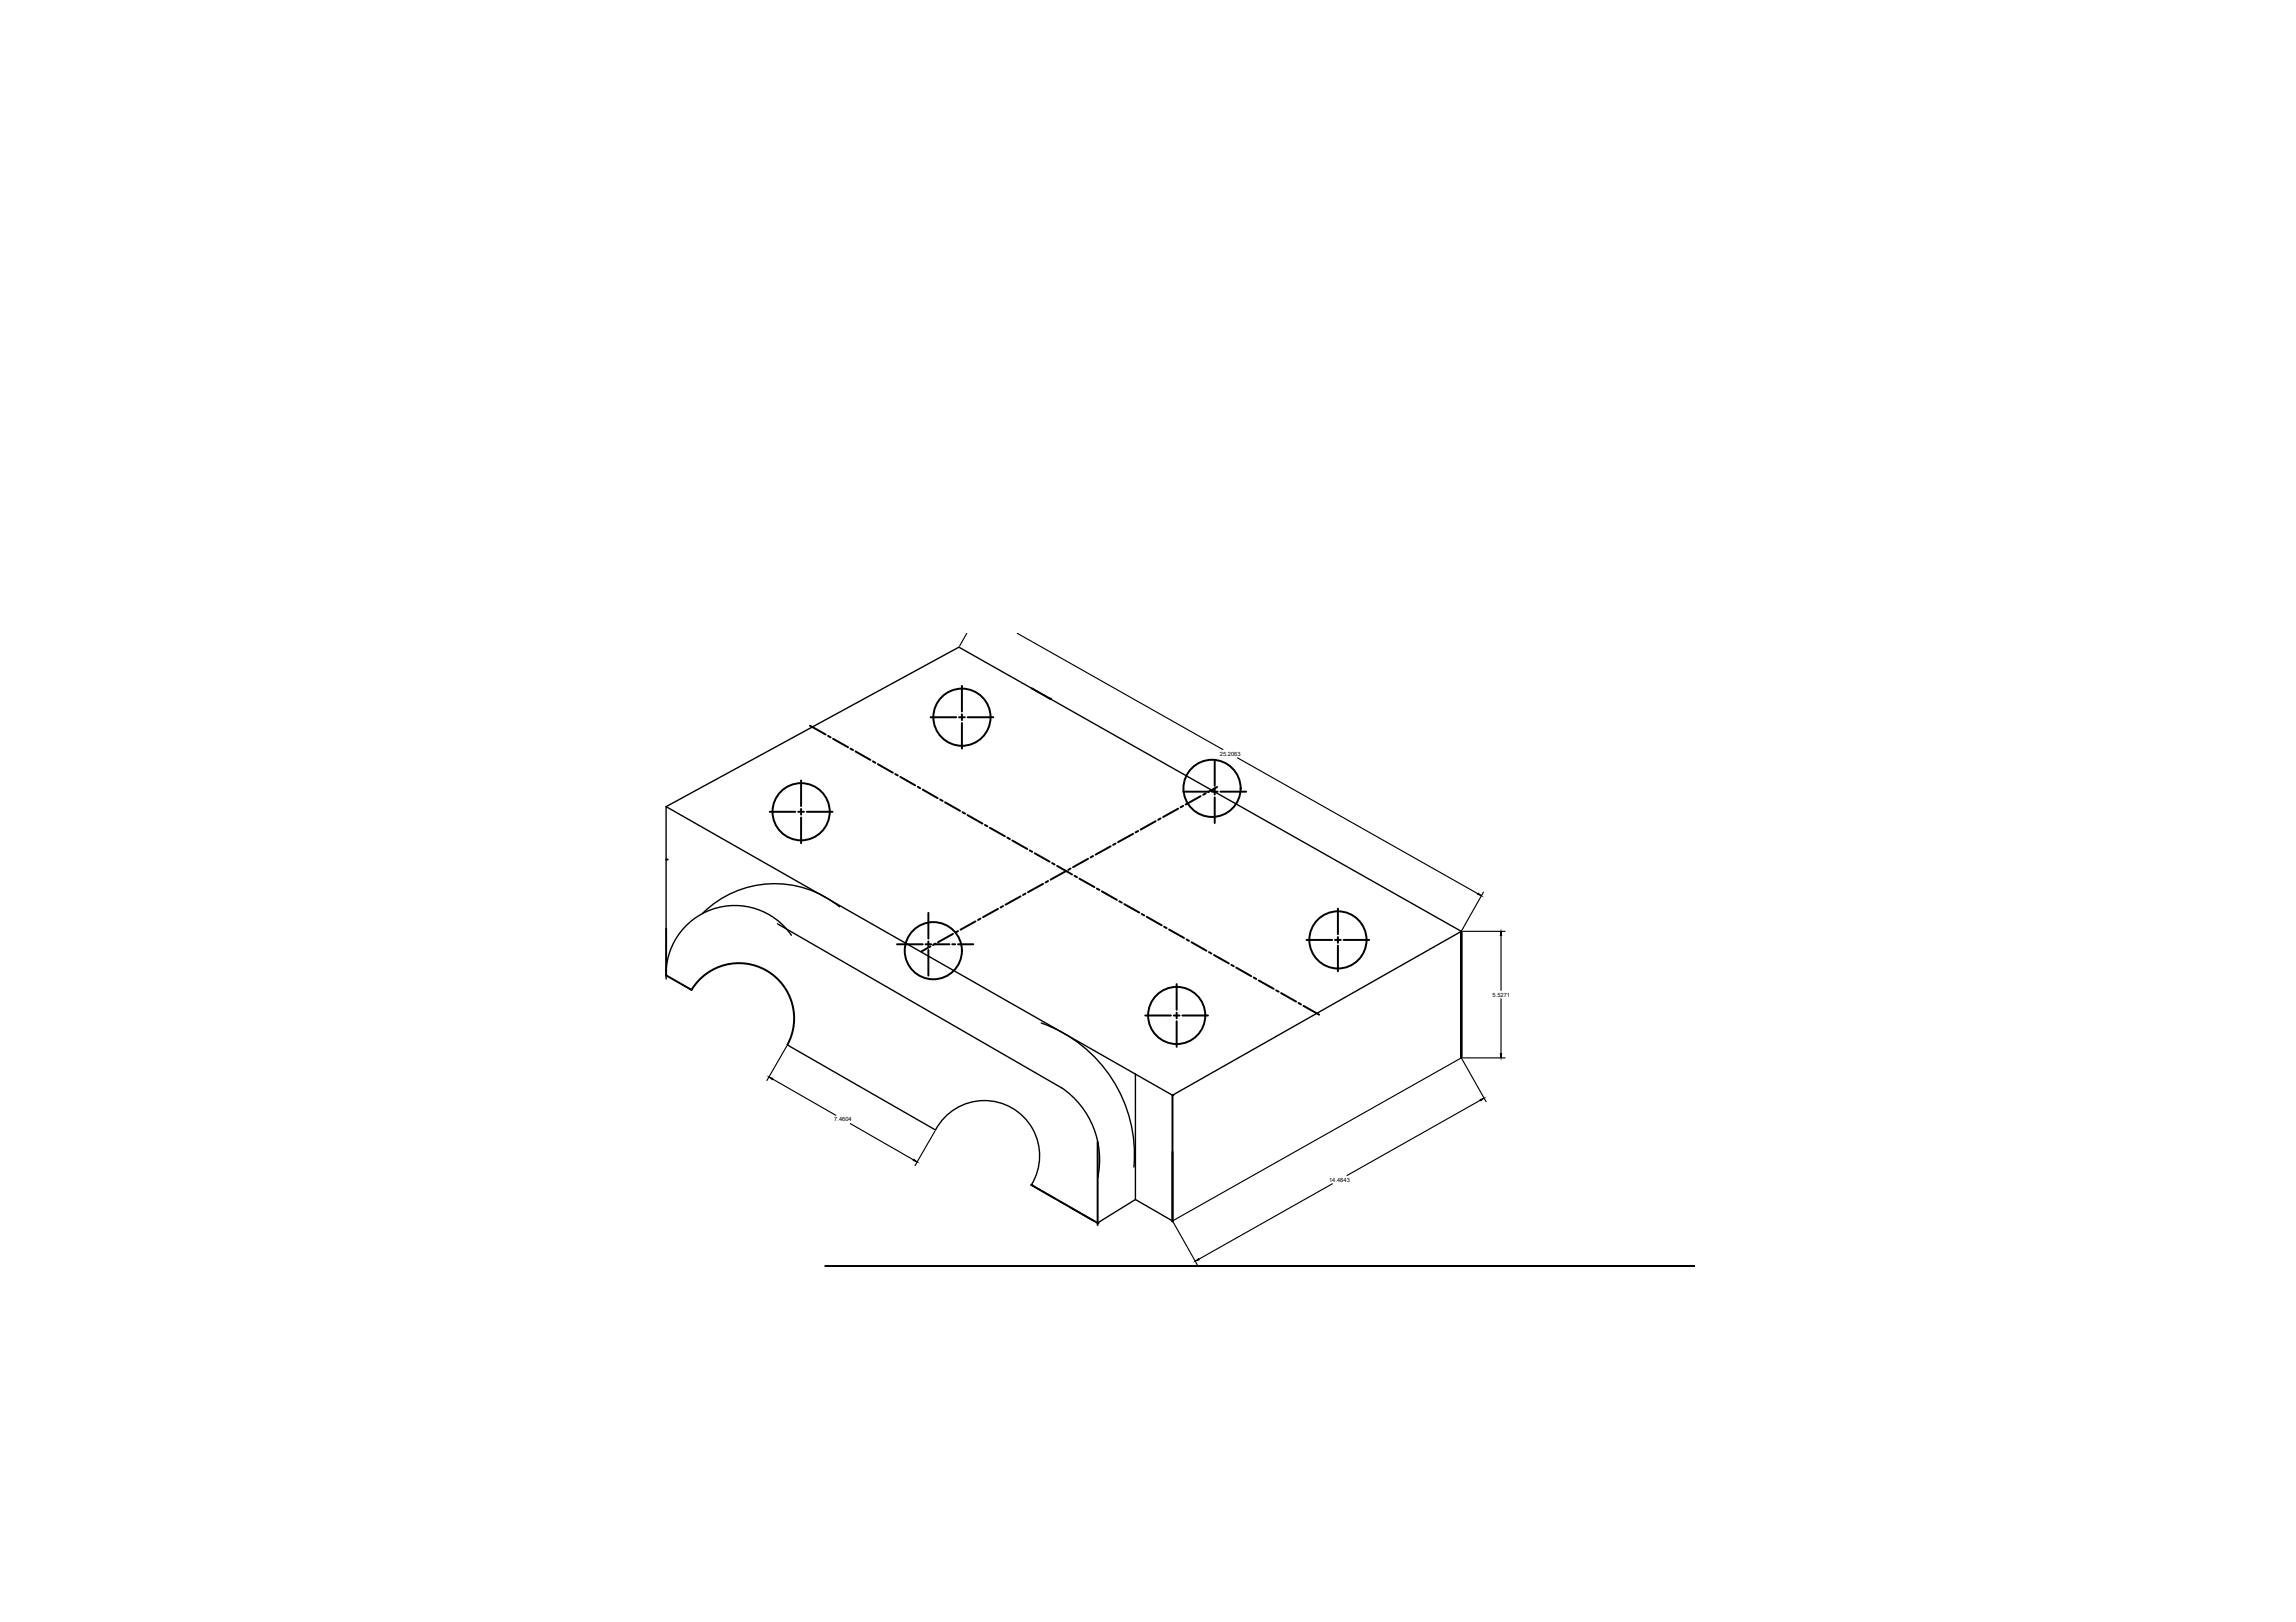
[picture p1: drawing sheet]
<svg xmlns="http://www.w3.org/2000/svg" width="297mm" height="210mm" viewBox="0 0 297 210" stroke-linecap="round" stroke-linejoin="round" font-family="sans-serif">
<defs><g id="words">
<g font-size=".7">
<text x="157.8" y="97.8">25.2063</text>
<text x="193.1" y="129">5.5271</text>
<text x="107.9" y="145.1">7.4604</text>
<text x="171.9" y="152.9">14.4843</text>
</g>
</g></defs>
<!-- layer: 0 -->
<g fill="none" stroke="#000" stroke-width=".25">
<path d="M104.8 93.9l2 1.2M107.1 95.2l.4 .2M107.8 95.6l1.9 1.1M110 96.9l.4 .2M110.7 97.2l1.9 1.1M112.9 98.5l.3 .2M113.6 98.9l1.9 1.1M120.4 92.8h3.3M124.1 92.8h.7M124.4 88.8v3.3M124.4 92.4v.8M124.4 93.6v3.3"/>
<path d="M125.2 92.8h3.3M133.5 89.1l2.3 1.3M135.8 90.4h.1M157.1 98.4v3.3M86.2 111.2h.2M99.6 105.1h3.3M103.3 105.1h.7M103.6 101v3.3M103.6 104.7v.7M103.6 105.8v3.3M104.4 105.1h3.3M115.8 100.2l.3 .2"/>
<path d="M116.5 100.5l1.9 1.1M118.7 101.8l.3 .2M119.4 102.2l1.9 1.1M120.1 118.1v3.4M121.6 103.5l.3 .1M122.3 103.8l1.9 1.1M124.5 105.1l.3 .2M125.2 105.5l1.9 1.1M126.2 119.2l-1.9 1.1M126.8 118.9l-.3 .2M127.4 106.8l.3 .1M128.1 107.1l1.9 1.1"/>
<path d="M129.1 117.6l-1.9 1.1M129.8 117.3l-.4 .1M130.3 108.4l.3 .2M131 108.8l1.9 1.1M132 116l-1.9 1.1M132.7 115.6l-.3 .2M133.2 110l.3 .2M133.9 110.4l1.9 1.1M134.9 114.4l-1.9 1.1M135.6 114l-.3 .2M136.1 111.7l.3 .2M136.8 112.1l1.9 1.1"/>
<path d="M137.9 112.8l-2 1M138.5 112.4l-.3 .2M139 113.3l.3 .2M139.7 113.7l1.9 1.1M140.8 111.1l-2 1.1M141.4 110.8l-.3 .2M141.9 115l.3 .2M142.6 115.4l1.9 1.1M143.7 109.5l-2 1.1M144.3 109.2l-.3 .1M144.8 116.6l.3 .2M145.5 117l1.9 1.1"/>
<path d="M146.6 107.9l-2 1.1M147.2 107.5l-.3 .2M147.7 118.3l.3 .2M148.4 118.6l1.9 1.1M149.5 106.3l-1.9 1.1M150.2 105.9l-.4 .2M150.6 119.9l.3 .2M152.4 104.7l-1.9 1M153.1 104.3l-.4 .2M153.1 102.5h3.3M155.3 103l-1.9 1.1M156 102.7l-.3 .2"/>
<path d="M156.8 102.5h.7M157.1 102.1v.7M157.1 103.2v3.3M157.5 101.8l-1.2 .7M157.9 102.5h3.3M173.1 117.6v3.3M86.2 120.2v6l3.3 1.9a7.1 7.1 0 0 1 9.7-2.5 7.1 7.1 0 0 1 2.7 9.6M116.1 122.2h3.3M119.7 122.2h.8M120.1 121.8v.8M120.1 122.9v3.4M120.4 122.5l-1.2 .6"/>
<path d="M120.8 122.2h2M121 122.1l-.3 .2M123.2 122.2h.4M123.3 120.9l-1.9 1M123.9 120.5l-.3 .2M123.9 122.2h2M148.2 131.4h3.3M151.3 120.3l1.9 1.1M151.9 131.4h.7M152.2 127.4v3.3M152.2 131v.8M152.2 132.2v3.3"/>
<path d="M153 131.4h3.3M153.5 121.6l.3 .2M154.2 121.9l1.9 1.1M156.4 123.2l.3 .2M157.1 123.6l1.9 1.1M159.3 124.9l.3 .1M159.9 125.2l2 1.1M162.2 126.5l.3 .2M162.8 126.9l2 1.1M165.1 128.2l.3 .1M165.7 128.5l2 1.1M168 129.8l.3 .2"/>
<path d="M168.6 130.2l2.1 1.1M169 121.6h3.3M172.7 121.6h.8M173.1 121.3v.7M173.1 122.4v3.3M173.8 121.6h3.3M189.1 136.9v-16.4v16.4M133.4 153.3h.1M133.4 153.3l8.6 5M142 158.3h.1M142 147.7v10.8M151.7 141.7v16.3"/>
<path d="M151.7 141.7h.1M106.8 163.8h112.4h-67.5M151.7 163.8h.1"/>
<circle cx="124.5" cy="92.8" r="3.7"/>
<circle cx="103.6" cy="105" r="3.7"/>
<circle cx="156.8" cy="102" r="3.7"/>
<circle cx="120.7" cy="123" r="3.7"/>
<circle cx="152.2" cy="131.4" r="3.7"/>
<circle cx="173.1" cy="121.6" r="3.7"/>
</g>
<path d="M86.2 104.4l37.9-20.7 65 36.8-37.4 21.2zM86.2 104.4v15.8M100.6 119.6l36.8 21.2a11.3 11.3 0 0 1 4.6 11.6M108.6 117.3a13.2 13.2 0 0 0-17.7 .9M101.9 135.2l19.1 11a7.1 7.1 0 0 1 9.9-2.8 7.1 7.1 0 0 1 2.5 9.9l3.1 1.8M102.4 121a8.9 8.9 0 0 0-10.3-3.3 8.9 8.9 0 0 0-5.9 9M134.7 132.4a18.1 18.1 0 0 1 12 18.6M146.9 139v16.2M137.1 155.5l.7 .4M138.4 156.2l3.1 1.8M146.9 155.2l4.8 2.8M146.9 155.2l-4.9 3.1" fill="none" stroke="#000" stroke-width=".18"/>
<g fill="none" stroke="#000" stroke-width=".15">
<path d="M125.1 82l-1 1.6M131.6 82l26.6 15M160.1 98.1l31.1 17.6M191.9 115.5l-2.8 4.9M99.9 139.6l8.2 4.7M101.8 135.4l-2.6 4.4M189.1 136.9l-37.4 21.1M189.1 137.1l3.2 5.5M189.2 120.5h5.5M189.2 136.9h5.5M194.2 121.1v7.1M194.2 129.2v7.2"/>
<path d="M110 145.4l8.2 4.7M120.9 146.4l-2.5 4.4M151.8 158.2l3.1 5.5M172.4 153.2l-17.3 9.8M191.5 142.4l-17.2 9.7"/>
</g>
<path d="M191.2 115.6l.5 .3-.5-.2zM99.5 139.4l.5 .2-.1 .1zM194.2 120.5l.1 .6h-.2zM194.1 136.4h.2l-.1 .5zM118.2 150l.5 .4-.6-.2zM191.5 142.3l.5-.2-.4 .3zM154.6 163.2l.5-.3v.1z" fill="#000" stroke="#000" stroke-width=".13"/>
<use href="#words"/>
</svg>
